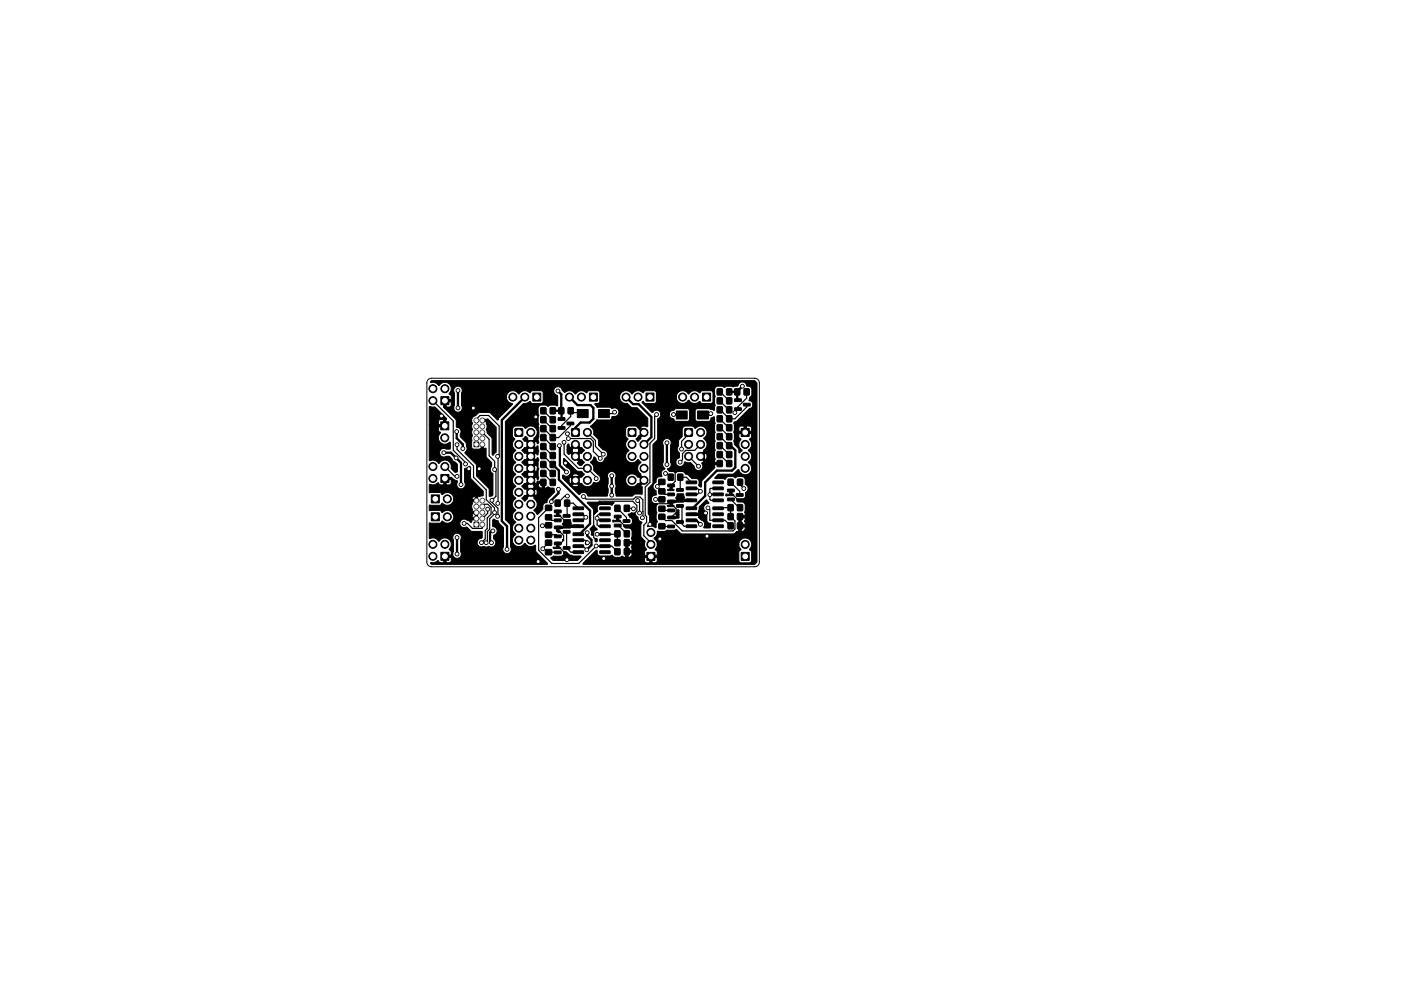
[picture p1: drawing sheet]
<svg xmlns="http://www.w3.org/2000/svg" width="297mm" height="210mm" viewBox="0 0 297 210" stroke-linecap="round" stroke-linejoin="round" font-family="sans-serif">
<path d="M90.8 80.5l.7-.3h68.5a1 1 0 0 1 1 1v38a1 1 0 0 1-1 1h-68.5a1 1 0 0 1-1-1v-38z" fill="none" stroke="#000" stroke-width=".21"/>
<g fill="#000" stroke="#000" stroke-width=".21">
<path d="M91 86.3l1.2 .1 2.5 2.4-.1 .2-.1 1.5-1.6 .1 .1 .7 .4 .6a1.4 1.4 0 0 0 0 2 1.4 1.4 0 0 0 2-.1v1.5l-1.2-.2-.6 .2a.91 .91 0 0 0-.3 1.2 .91 .91 0 0 0 1.3 .3h.7l.8 1 .9 .7-.1 1.6-.5 .1-.7-.8a1.44 1.44 0 0 0-.9-1.7 1.44 1.44 0 0 0-1.8 .6l-.3-.3a1.36 1.36 0 0 0-1.4-.3l-.3-.1v-7.5h3v-1.1l-.9 .1-.2 1h-1.9zM93.4 89.5h1.7v1.7h-1.7zM93.5 84.2h1.7v1.7h-1.7zM100.5 93.8h1v1h-1zM102 89l1.4-.1 1.8 1.8v5.2l-.7 .7-.2-.2v-3.4l-1-1.1-.2-.7a1.48 1.48 0 0 0 0-1.4l.1-.3-1.1-.1zM109.2 91h1.6v1.5h-1.6zM113 83.4h1.7v1.7h-1.7zM110.9 93.1l.6-.5 .4 .4-.1 .2 .7 .7 .8-.7-.1-.3a1.4 1.4 0 0 0 .7-1.1l.2-.2 .1 .3-.1 1.4a.51 .51 0 0 1-.2 .8l-.2-.6-.8 .8 .8 .7 .2-.4h.2l.1 1.1-.1 .8h-.2l-.2-.4-.8 .7 .8 .8 .2-.5a.64 .64 0 0 1 .2 .9v1h-.2l-.2-.4-.8 .8 .8 .7 .2-.8h.2l.1 .2-.1 1.4 .1 .6-.3 .3-.2-.6-.8 .7 .8 .8 .3-.6h1.4l.1 1.5 .7-.3 .5 .2 .7 .1 .2 .7-1.3 1.4-.3 .9-.7 .3-.2 1.2-1.1 1.1-.8-.9 .2-.3a1.44 1.44 0 0 0-.2-2.3l.1-.1-.8-.8-.7 .8 .1 .2-.6 .5-.7-.6 1.6-1.3h.7l.8 .8a1.32 1.32 0 0 0 0-1.5l-.8 .7h-.7l-.8-.7-.2 .1-.6-.6 .2-.2h1l.1 .2-.1 .1 .7 .8 .8-.8-.2-.5 1 .1a.74 .74 0 0 0 .8 .6v-.9h-.8v.2h-1l-.6-.5-.7 .7h-1l.4-.4 .2 .1 .8-.8-.8-.7h-.2l-.5-.5v-.2h1.1l.1 .1-.1 .2 .7 .7 .8-.7-.1-.2 .1-.1-.8-.8-.7 .8h-1l.4-.5 .2 .1 .8-.7-.8-.8-.2 .1-.5-.5v-.2h1.1l.1 .1-.1 .2 .7 .7 .8-.8-.1-.1 .1-.2-.8-.7-.7 .8h-1l.4-.5 .2 .1 .8-.8-.8-.7-.2 .1-.5-.6v-.1l1.1-.1 .1 .2-.1 .1 .7 .8 .8-.8-.1-.1 .1-.2-.8-.7-.7 .7h-1l.4-.5 .2 .1 .8-.7-.8-.8-.2 .1zM114.7 88.4h1v1.3h-1zM114.7 90.3h1v1.3h-1zM114.7 86.5h1v1.3h-1zM114.7 92.2h1v1.3h-1z"/>
<path d="M114.7 99.8h1v1.3h-1zM114.7 97.9h1v1.3h-1zM114.7 96h1v1.3h-1zM114.7 94.1h1v1.3h-1zM116.7 88.4h1v1.3h-1zM116.7 90.3h1v1.3h-1zM116.7 86.5h1v1.3h-1zM116.7 92.2h1v1.3h-1zM116.7 99.8h1v1.3h-1zM116.7 97.9h1v1.3h-1zM116.7 96h1v1.3h-1zM116.7 94.1h1v1.3h-1z"/>
<path d="M118.4 90.5h1.3l.1 .5-1.4 .1zM118.4 88.6h1.3l.1 .5-1.4 .1zM118.5 86.5h1v1.3h-1zM120.2 89.6h1.4l.1 .5h-1.4zM120.4 91.7l.2 .1v.3h-.3l-.1-.1zM121.2 91h1.6v1.5h-1.6zM120.5 86.5h1v1.3h-1zM120.4 94.3h.2l.3 .7 1.1-1 1.1 1h.3l.5 .5-.5 .6h-.3l-.7 .7 .7 .8 .3-.1 .5 .5-.6 .7h-.4l-.4-.4v-.2l.3-.2-1.9-1.8-.3 .3-.4-.3v-.7h1l.2 .2-.2 .1 .8 .8 .8-.8v-.3l-.8-.7-.8 .7h-1v-.9zM122.4 86.9h2.3v1.7h-2.3zM125 83.4h1.7v1.7h-1.7zM126.9 86.9h2.3v1.7h-2.3zM133.2 91h1.6v1.5h-1.6z"/>
<path d="M137 83.4h1.7v1.7h-1.7zM143.4 87.2h2.3v1.7h-2.3zM145.2 91h1.6v1.5h-1.6zM147.9 87.2h2.3v1.7h-2.3zM149 83.4h1.7v1.7h-1.7zM152.1 86.3h1v1.3h-1zM152.1 82.5h1v1.3h-1zM152.1 90.1h1v1.3h-1zM152.1 84.4h1v1.3h-1zM152.1 92h1v1.3h-1zM152.1 93.9h1v1.3h-1zM152.1 97.7h1v1.3h-1z"/>
<path d="M152.1 95.8h1v1.3h-1zM152.1 88.2h1v1.3h-1zM154.1 86.3h1v1.3h-1zM154.1 82.5h1v1.3h-1zM154.1 90.1h1v1.3h-1zM154.1 84.4h1v1.3h-1zM154.1 92h1v1.3h-1zM154.1 93.9h1v1.3h-1zM154.1 97.7h1v1.3h-1zM154.1 95.8h1v1.3h-1zM154.1 88.2h1v1.3h-1zM155.8 86.5h1.3l.1 .5-1.4 .1z"/>
<path d="M155.8 84.6h1.3l.1 .5-1.4 .1zM155.8 82.5h1v1.3h-1zM157.2 90.9h1.7v1.7h-1.7zM157.6 85.6h1.4l.1 .5h-1.4zM157.8 82.5h1v1.3h-1zM91.3 80.9l.2-.1h68.5l.5 .5v38l-.5 .4h-36.4l.6-.8h12.4l.2 .4 .3 .1h1.9l.4-.4-.1-.7h-1v1.1h-.6v-1.1h-1.1v.6h-12.4l2.2-2.1h.2l.2 .9 .4 .3h2.1l.4-.2 .7 .4h1l.5-.2 .5 .2h.8a.73 .73 0 0 0 .8-.7v-.2h-.8v.9h-.6v-1.4h1.4l-.1-.7 .1-.7h-.8v1.4h-.6v-1.8l.2-.1h1.2l-.1-.7 .1-.3v-1.2l-.3-.5-1.1-.2-.4-.5 .1-.1h1.2l.5-.4v-.9l-.5-.4-.3-.6 .7-.3h.7l.7 1a1.1 1.1 0 0 0 .8 1l-.2 .5v2.4l.9 1.2a1.35 1.35 0 0 0 .2 1.6l.1 .2-.4 .4-.1 .7h2.7v-.7l-.4-.5 .4-.6 .1-.5h17.2l.1 .4 .4 .7-.5 .5 .1 2 .3 .3h1.9l.3-.1 .2-.4v-1.8l-.5-.4 .1-.3a1.36 1.36 0 0 0-.5-2.2 1.36 1.36 0 0 0-1.9 1.3h-17.2l-.2-.6-.6-.7 .7-.7 .1-.8h1.5l.5-.2h1.5l.5-.2 .9 .9 .3 .1h10.9l.8-.6 .9 .1a.76 .76 0 0 0 .8-.8v-.2h-.8v.9h-.6v-1.4h1.4l-.2-.7 .2-.7h-.8v1.4h-.6v-1.8l.2-.1h1.2l-.1-.7 .1-.4v-1.1l-.4-.6-1.2-.1-.2-.3 .1-.4 1.5-.1 .3-.4-.1-.7a1.08 1.08 0 0 0 .4-1.5l-.4-.3-.1-1.3-.5-.4h-1l-.5 .3-.5-.3h-1l-.7 .6-.4-.2h-1.7l.7-.9h3.1l1.1-1h.2a1.39 1.39 0 0 0 2.2 .8 1.39 1.39 0 0 0-.3-2.3l.5-.4a1.44 1.44 0 0 0-.5-2.1l.4-.4a1.49 1.49 0 0 0-.1-2l.4-.4 .1-.8h-2.7v.7l.4 .5-.2 .2a1.46 1.46 0 0 0 .5 2.2l-.7 .5-.1-.9-.9-.9-.1-.7 .1-.5-.1-1.5 .1-.1h3.6v-.7l-.3-.4h-.7v1.1h-.6v-1.1h-.7l-.3 .3-.1 .8h-.9v-1.3l-.1-.4 .1-.3 .6-.2 2.6-2.6 .4-.2 .2-.2v-.9l-.7-.5 .2-.6 .4-.5v-1.3l-.3-.4-.7-.2a.98 .98 0 0 0-.9-.8 .98 .98 0 0 0-1 .7l-.2 .1-.9 .2-1.2-.2-.6 .3-.5-.2-.9-.1-.5 .3-.2 .4 .1 1.5-.1 1.4 .1 .5-.2 1.1-1.2-.4h-2.3l-.4 .1-.1 .4v1.7l.1 .4 .4 .1h2.3a.69 .69 0 0 0 .6-.7l.7-.2 .1 1.3-.1 .4 .1 1.5-.1 .4 .1 1.5-.1 .4 .1 1.5-.1 1.4 .1 .5-.1 .7h1.3v.4l-1.3 .1v.6l-2.6 2.7-.2 1.3-.1 .1-.5-.3 .1-.9-.2-.4-1.3-.2-.8-.8-.6-.1-.6-.5h-1l-.4 .2-.6-.2-.8-.1-.4-.5 .4-.2a.9 .9 0 0 0 .3-1.2l1.1-.1a.95 .95 0 0 0 1 1 .95 .95 0 0 0 .9-1l.6 .2 .6-.1 .8 .8 .3 .7 .5 .2h.4a.98 .98 0 0 0 .4-1.6l.5-.2-1.1-1.2h.7l.8 .8a1.33 1.33 0 0 0 0-1.5l-.8 .7h-.7l1.1-1.1-.1-.2 .4-.3a1.45 1.45 0 0 0-.4-2.2 1.42 1.42 0 0 0 .4-2.2 1.42 1.42 0 0 0-2.2 .1l-.3-.4-.4-.1h-1.5l-.4 .3-.2 .4 .1 1.5-.8 .8-.1 1.2a1.08 1.08 0 0 0 .3 1.6l-.1 1a.91 .91 0 0 0-.7 .8h-1.1v-3.6a.92 .92 0 0 0-.9-1.4 .92 .92 0 0 0-.7 1.5v3.5l-.1 .5 .1 .4 .4 .6-.4 .2a1.04 1.04 0 0 0-.3 1.4l-.6 .1-.4 .2-.2 .9-.6 .6a.9 .9 0 0 0 .4 1.1l.2 .2v.8a.91 .91 0 0 0-1 .8 .91 .91 0 0 0 .6 1l.7 .1-.3 .6 .2 1.3-.2 1.3 .3 .5-.3 .5-.1 .9a1.82 1.82 0 0 0-1.7-.3l.4-.9v-1.3l-.3-.5v-5.3l1-1.3v-8l1-1.3v-4.2l.5-.4 .2-.6h1.8a1.04 1.04 0 0 0 1 1l.4 .5 2.6-.1 .3-.3v-1.8l-.1-.4-.4-.1h-2.4l-.5 .3a.91 .91 0 0 0-.9 .9h-1.8a.96 .96 0 0 0-.8-.9 .96 .96 0 0 0-1 .5l-2.1-2 .1-.3 .5 .4h2l.4-.4v-1h4.2a1.42 1.42 0 0 0 1 1.4 1.42 1.42 0 0 0 1.6-.7 1.52 1.52 0 0 0 2.4 .3l.4 .4 2.1-.1 .3-.3v-1.8l-.2-.4-.3-.1h-1.9l-.4 .4h-.2a1.46 1.46 0 0 0-2.2 .3l-.1-.1a1.36 1.36 0 0 0-1.5-.6 1.36 1.36 0 0 0-1 1.3h-4.2v-.9l-.4-.4h-2l-.4 .4h-.2a1.46 1.46 0 0 0-2.2 .3l-.1-.1a1.38 1.38 0 0 0-2.4 .3 1.38 1.38 0 0 0 1.5 1.8l1 .9h1.1l2.2 2.2v1.7l-.1 .2a1.35 1.35 0 0 0-1.4 0l1 1.2-1 1.1 .1 .2-.7 .5-.4-.5 1.4-1.4-1.3-1.2-1.6-.1-.4 .1-.2 .5-.1 1.4 .2 .4 .3 .3v.2a1.45 1.45 0 0 0 .3 2.3l-.1 .1a1.36 1.36 0 0 0-.3 2.1 1.36 1.36 0 0 0 2.2-.3h.2l.5 .6a1.48 1.48 0 0 0 0 2.5l-.1 .2 1 1.1-1 1.1 .4 .3-.1 1.6-1.4-.1-.7 .5-3.3-.1-.2-.7 .1-1.4-.1-1.2h2.1a1.36 1.36 0 0 0 1 1.3 1.36 1.36 0 0 0 1.6-.6l.2 .1 .8-.8-.8-.7h-.2l-.3-.3a1.36 1.36 0 0 0-1.4-.2 1.36 1.36 0 0 0-.9 1.2h-2.1v-.5a.9 .9 0 0 0-.3-1.2l-.4-.2-.6 .2a.9 .9 0 0 0-.3 1.2v1.2l-.1 .5 .1 1.4-.2 .8h-4l-.4-.6-.5-.3-.6 .2-.4 .3-1.9-1.9h.3a1.28 1.28 0 0 0 1.6 0l-.8-.7-.8 .7h-.3l-1.2-1.1h.9l.3 .8 .7-.8-.7-.7-.3 .7h-.9l-.4-.5v-.5l.1-.1 .8 .3 .5-.3h.5l.8 .7 .8-.7a1.33 1.33 0 0 0-1.6 0h-.4a.91 .91 0 0 0-.2-1.4l-1.1-1v-1.1l2.7 2.6 1.1 .1 .6 .6-.5 .6h-.3l-.7 .7 .7 .8 .3-.1a1.38 1.38 0 0 0 1.3 .7 1.38 1.38 0 0 0 1.2-.9l.4 .1a.91 .91 0 0 0 1-.7 .91 .91 0 0 0-.4-1l-1-1a1.69 1.69 0 0 0-.7-1.7l.5-.6 .3-.6 .3 .3 .3 .6a.92 .92 0 0 0 1.1 .2l.3-.2 .2-.6a.93 .93 0 0 0 .6-1 .93 .93 0 0 0-.9-.8l-1-.9-.1-1.3-.9-1a1.56 1.56 0 0 0-.7-1.7l1.4-1.4h2.7l.4-.3 .1-.4h.4a.91 .91 0 0 0 1-1.1 .91 .91 0 0 0-1.4-.6l-.6-.3h-2.6l-.5-.7 .8-.2 .3-.3v-1.9l-.3-.4h-2.1l-.4 .4h-.2a1.46 1.46 0 0 0-2.2 .3l-.1-.1a1.45 1.45 0 0 0-2.2-.2l-.9-1.1-.6-.2-.4 .2a.97 .97 0 0 0-.4 1 .97 .97 0 0 0 .8 .7v2.2l-1.4-.2-.6 .3-.5-.2-.9-.1-.6 .5-.1 1.2 .1 .5-.1 1.4 .1 .5-.1 1.4-.3-.1a1.44 1.44 0 0 0-2.4-.4l-.3-.4-.4-.1h-1.5l-.4 .3-.2 .4v1.3l.2 .4 .3 .3-.1 .3a1.46 1.46 0 0 0 .4 2.2l-.1 .1a1.44 1.44 0 0 0 .1 2.4 1.48 1.48 0 0 0 0 2.5l-.1 .2a1.38 1.38 0 0 0 0 2.3v.2a1.37 1.37 0 0 0-.5 1.7l.5 .7v.1a1.44 1.44 0 0 0 .1 2.5l-.1 .1a1.44 1.44 0 0 0 .1 2.4l-.1 .1a1.36 1.36 0 0 0-.5 1.8l.5 .6v.2a1.36 1.36 0 0 0-.3 2.1 1.36 1.36 0 0 0 2.2-.3 1.65 1.65 0 0 0 2.3 .4l.1 1.4 2.5 2.4v.2h-24.6l-.2-.1v-.2a1.81 1.81 0 0 0 1.6-.5l.5 .5 2-.1 .3-.3v-.7h-1.1v1.1h-.5v-1.6h1.6v-.3l.3 .1a.92 .92 0 0 0 1.2 .8 .92 .92 0 0 0 .5-1.4v-2.5a.92 .92 0 0 0-.9-1.4 .92 .92 0 0 0-.7 1.5v2.4l-.1 .5h-.3l-.1-.6-.4-.4a1.4 1.4 0 0 0-.1-2.1 1.4 1.4 0 0 0-2.1 .4l-.3-.3a1.36 1.36 0 0 0-1.4-.3h-.3v-3.2h2.3l.5-.5a1.39 1.39 0 0 0 1.8 .3 1.39 1.39 0 0 0 .4-1.8h4l.2 .4-.2 .4h.7v-.8h-4.7l-.4-.5a1.35 1.35 0 0 0-1.7 .2l-.6-.4h-2.2l-.1-1 .2-.2 2.1 .1 .4-.4h.2a1.36 1.36 0 0 0 1.4 .3 1.36 1.36 0 0 0 .9-1.1h4.5v-.7l-.4 .2-.3 .5h-3.8a1.42 1.42 0 0 0-.9-1.4 1.42 1.42 0 0 0-1.6 .3l-.4-.4h-2.2l-.1-1.6 .3-.1a1.4 1.4 0 0 0 1.5-.4l.6 .5h1.8l.3-.2 .2-.9h-1.1v1.1h-.5v-1.5l.1-.1h1.5l.7 .6 .5 .1 .1 .3a.9 .9 0 0 0 .3 1.3l.6 .1a.92 .92 0 0 0 .8-.9l-.2-.5v-2.8l1.1-.6 .2 .3v2.3l2.6 2.7 .1 .9-.9 .3-.3-.2-.1 1.3h-1.2l.2 .3-.2 .9 .2 .4-.2 .4 1.2 .1v1.6l-1.2 .1v.4l-.2 .2-1.1-.7-.8 .1a.91 .91 0 0 0-.4 1 .91 .91 0 0 0 1 .7l.5-.2 1 .9 2.2 .1v1.2l-.1 .2a.91 .91 0 0 0-.9 .7v.2a.94 .94 0 0 0 1.4 .8l.6 .2 .4-.2 .4 .1a.92 .92 0 0 0 1.1-.5 .92 .92 0 0 0-.4-1.2v-.7l.1-.1a.92 .92 0 0 0 .6-1 .92 .92 0 0 0-.9-.8v-1.3l.3-.3 .8 .4 .2 .5 .9 1v4a.92 .92 0 0 0 .8 1.5 .92 .92 0 0 0 .8-1.5l-.1-4.5-1-1.3v-20.7l3.8-3.9a1.66 1.66 0 0 0 1.4-.4l.4 .4 2.1-.1 .3-.3v-1.8l-.2-.4-.3-.1h-1.9l-.4 .4h-.2a1.46 1.46 0 0 0-2.2 .3l-.1-.1a1.39 1.39 0 0 0-2.4 .1 1.39 1.39 0 0 0 1.2 2.1l-2.8 2.9-.3 .5-1.9-1.6h-2.1l-.8 .7a1.01 1.01 0 0 0-.6 1.6 1.27 1.27 0 0 0 0 1.2l-.2 .7 .2 .7-.2 .6v2l.4 .3h1.6v-1.2h.5v1.2l.4-.2 .2 .1v1.8l1.1 1.2v.8a.91 .91 0 0 0 .2 1.4l.1 4.6-.2 .2-.5 .1-.1-1.7-2.7-2.6v-2.5l-2.4-2.4v-.1a.94 .94 0 0 0 .3-1.4l-.2-.8-1.1-1.2v-.5a.98 .98 0 0 0-.9-1.5v-1.6l-2.5-2.5h2a.92 .92 0 0 0 1.2 .9 .92 .92 0 0 0 .5-1.4v-2.8a.92 .92 0 0 0-.9-1.3 .92 .92 0 0 0-.7 1.5v2.6l-.1 .5h-2l-.1-.2 1.2 .1 .4-.4v-.7h-1.1v1h-.5v-1.5l1.6-.1-.1-.8-.4-.3a1.47 1.47 0 0 0 .4-1.5 1.47 1.47 0 0 0-1.1-1l-.7 .1-.8 .6a1.36 1.36 0 0 0-1.6-.6zM91.4 105h1.7v1.7h-1.7zM91.4 108.8h1.7v1.7h-1.7zM93.5 100.7h1.7v1.7h-1.7zM93.5 117.2h1.7v1.7h-1.7zM100.5 110.8h1v1h-1zM114.7 101.7h1v1.3h-1z"/>
<path d="M116.7 101.7h1v1.3h-1zM115.7 110.9h1.2v1.1h-1.2zM115.7 112.9h1.2v1.1h-1.2zM115.7 107.2h1.2v1.1h-1.2zM115.7 109.2h1.2v1.1h-1.2zM115.7 114.6h1.2v1.1h-1.2zM115.7 116.6h1.2v1.1h-1.2zM117.6 116.9h1.3l.1 .5-1.4 .1zM117.6 115h1.3l.1 .5-1.4 .1zM117.6 110.1h1.3l.1 .5-1.4 .1zM117.6 108.2h1.3l.1 .5-1.4 .1zM117.6 113.5h1.3l.1 .5-1.4 .1z"/>
<path d="M117.6 111.6h1.3l.1 .5-1.4 .1zM118 115.1h.5v1h.3l.1 .2-1.3 .1a.19 .19 0 0 1-.3-.1 .19 .19 0 0 1 .1-.2h.6zM118 108.3h.5v1h.3v.3l-1.3-.1 .1-.2h.4zM117.7 106.1h1.1v1.3h-1.1zM119.4 116h1.4l.1 .5h-1.4zM119.4 109.2h1.4l.1 .5h-1.4zM119.4 112.6h1.4l.1 .5h-1.4zM116.8 118.3l.6-.3h1.7l.4-.4 .1-.5h.5l.8 .7 .6 .2h1.6l.1 .1-.8 .8h-5.1l-.5-.4zM119.7 106.1h1.1v1.3h-1.1zM118 111.7l1.5-.1a.59 .59 0 0 1 0-.9l.1-.4h1.3l.2 .7-.1 .4h1.7l.1 .4-4.3 .4v.5l.4 .2-.5 .1-.4-.3zM121.5 116.9h2.1l.1 .4-.1 .2h-2l-.1-.2zM121.5 115.6h2.1l.1 .4-.1 .2h-2l-.1-.2z"/>
<path d="M121.5 114.4l2.1-.1 .1 .5-.1 .1h-2l-.1-.1zM121.5 113.1l2.1-.1 .1 .5-.1 .1h-2l-.1-.1zM121.5 111.4h2.1l.1 .4-.1 .2h-2l-.1-.2zM121.5 110.1h2.1l.1 .4-.1 .2h-2l-.1-.2zM121.5 108.9l2.1-.1 .1 .5-.1 .1h-2l-.1-.1zM121.5 107.6l2.1-.1 .1 .5-.1 .1h-2l-.1-.1zM124.3 114.7h.2l.1 .2v.5l-.2 .2-.3-.3zM125.8 111.5l.8 .8-.3 .2a.9 .9 0 0 0-.6 1l-.1 .1-.3-.2a1.21 1.21 0 0 0-.2-1.2zM126.2 114.2l.4 .1v.6h-.4zM127.2 113.1l2-.1 .2 .5-.2 .1h-1.9l-.2-.1zM127.2 114.4l2-.1 .2 .5-.2 .1h-1.9l-.2-.1zM127.2 115.6h2l.2 .4-.2 .2h-1.9l-.2-.2z"/>
<path d="M127.2 116.9h2l.2 .4-.2 .2h-1.9l-.2-.2zM127.2 107.6l2-.1 .2 .5-.2 .1h-1.9l-.2-.1zM127.2 108.9l2-.1 .2 .5-.2 .1h-1.9l-.2-.1zM127.2 110.1h2l.2 .4-.2 .2h-1.9l-.2-.2zM127.2 111.4h2l.2 .4-.2 .2h-1.9l-.2-.2zM124.6 106.6l5.5-.1 .1 .2-.5 .5-.4-.2-2.3 .1-.4 .5 .1 .9-.7 .6-.2-1.1-1.2-1.3zM130.3 111.2h1.3l.1 .5-1.4 .1zM130.3 109.3h1.3l.1 .5-1.4 .1zM130.4 116.4h1v1.3h-1zM130.4 112.6h1v1.3h-1zM130.4 107.2h1v1.3h-1zM130.4 114.5h1v1.3h-1z"/>
<path d="M130.7 109.4h.5v1h.3l.1 .2-1.7 .1 .1-.4 .7 .1zM132.1 110.3h1.4l.1 .5h-1.4zM132.4 116.4h1v1.3h-1zM132.4 112.6h1v1.3h-1zM132.4 107.2h1v1.3h-1zM132.4 114.5h1v1.3h-1zM137.2 117.2h1.7v1.7h-1.7zM139.7 109.1h1.3v1.1h-1.3zM139.7 111.1h1.3v1.1h-1.3zM139.7 105.4h1.3v1.1h-1.3zM139.7 107.4h1.3v1.1h-1.3zM139.7 101.7h1.3v1.1h-1.3z"/>
<path d="M139.7 103.7h1.3v1.1h-1.3zM141.6 111.4h1.3l.1 .5-1.4 .1zM141.6 109.5h1.3l.1 .5-1.4 .1zM141.6 104.6h1.3l.1 .5-1.4 .1zM141.6 102.7h1.3l.1 .5-1.4 .1zM141.6 108h1.3l.1 .5-1.4 .1zM141.6 106.1h1.3l.1 .5-1.4 .1zM142.1 102.8h.4v1h.4l-.1 .3-1.3-.1 .1-.2h.4zM141.7 100.6h1.1v1.3h-1.1zM143.5 110.5h1.3l.1 .5h-1.4zM143.5 103.7h1.3l.1 .5h-1.4zM143.5 107.1h1.3l.1 .5h-1.4z"/>
<path d="M142.1 109.6l1.4-.1a.6 .6 0 0 1 0-.9l.1-.4h.3v1.7l-.9 .2-.4-.3h-.5zM143.7 100.6h1.1v1.3h-1.1zM142.1 106.2l1.4-.1a.6 .6 0 0 1 0-.9l.1-.4h1.3l.2 .7-.1 .4h1.7l.1 .4-4.2 .4-.1 .5h.4l-.1 .3h-1.2l-.1-.3h.5zM145.5 105.9h2.1l.1 .5h-2.1zM145.5 104.6h2.1l.1 .5-2.1 .1zM145.5 103.4l2.1-.1 .1 .5-2.1 .1zM145.5 102.1h2.1l.1 .5h-2.1zM145.5 111.4h2.1l.1 .5h-2.1zM145.5 110.1h2.1l.1 .5-2.1 .1zM145.5 108.9l2.1-.1 .1 .5-2.1 .1zM145.5 107.6h2.1l.1 .5h-2.1zM146.4 108.9h1.8l-.1-.4 .1-1 1.5-1.4h.2l.4 .7a1.01 1.01 0 0 0-1.1 .7 1.01 1.01 0 0 0 .7 1.2v1.8l.3 .4 .5 .2-.1 .8-1.3 .1-.1-.1a.95 .95 0 0 0-.2-1.4l-.9-.7 .1-.4h-1.7z"/>
<path d="M151.2 102.1l2-.1 .2 .5-.2 .1h-1.9l-.2-.1zM151.2 103.4l2-.1 .2 .5-.2 .1h-1.9l-.2-.1zM151.2 104.6h2l.2 .4-.2 .2h-1.9l-.2-.2zM151.2 105.9h2l.2 .4-.2 .2h-1.9l-.2-.2zM151.2 107.6l2-.1 .2 .5-.2 .1h-1.9l-.2-.1zM151.2 108.9l2-.1 .2 .5-.2 .1h-1.9l-.2-.1zM151.2 110.1h2l.2 .4-.2 .2h-1.9l-.2-.2zM151.2 111.4h2l.2 .4-.2 .2h-1.9l-.2-.2zM154.3 105.7h1.3l.1 .5-1.4 .1zM154.3 103.8h1.3l.1 .5-1.4 .1zM154.4 101.7h1v1.2h-1zM154.4 107.1h1v1.2h-1z"/>
<path d="M154.4 110.9h1v1.3h-1zM154.4 109h1v1.2h-1zM154.7 103.9h.5v1h.3l.1 .2-1.7 .1 .1-.4 .7 .1zM156.1 104.8l1.4-.1 .1 .5-1.4 .1zM156.4 101.7h1v1.2h-1zM156.4 107.1h1v1.2h-1zM156.4 110.9h1v1.3h-1zM156.4 109h1v1.2h-1zM157.2 117.2h1.7v1.7h-1.7z"/>
<circle cx="91.8" cy="82.5" r=".85"/>
<circle cx="91.8" cy="85" r=".85"/>
<circle cx="91.8" cy="99" r=".85"/>
<circle cx="93.6" cy="88.2" r=".4"/>
<circle cx="94.1" cy="96" r=".4"/>
<circle cx="94.3" cy="92.9" r=".85"/>
<circle cx="94.3" cy="82.5" r=".85"/>
<circle cx="94.3" cy="99" r=".85"/>
<circle cx="96.7" cy="97.1" r=".4"/>
<circle cx="96.8" cy="91.6" r=".4"/>
<circle cx="96.9" cy="94.4" r=".4"/>
<circle cx="97.1" cy="82.8" r=".4"/>
<circle cx="97.1" cy="86.5" r=".4"/>
<circle cx="98.1" cy="95.2" r=".4"/>
<circle cx="98.7" cy="98.4" r=".4"/>
<circle cx="99.4" cy="99.4" r=".4"/>
<circle cx="100.4" cy="86.6" r=".4"/>
<circle cx="101" cy="93" r=".5"/>
<circle cx="101" cy="90.5" r=".5"/>
<circle cx="101" cy="89.2" r=".5"/>
<circle cx="101" cy="91.7" r=".5"/>
<circle cx="101.6" cy="99.4" r=".4"/>
<circle cx="102.3" cy="89.2" r=".5"/>
<circle cx="102.3" cy="90.5" r=".5"/>
<circle cx="102.3" cy="93" r=".5"/>
<circle cx="102.3" cy="91.7" r=".5"/>
<circle cx="102.3" cy="94.3" r=".5"/>
<circle cx="104.9" cy="99.6" r=".4"/>
<circle cx="105.5" cy="96.8" r=".4"/>
<circle cx="108.7" cy="84.2" r=".85"/>
<circle cx="110" cy="96.8" r=".85"/>
<circle cx="110" cy="94.3" r=".85"/>
<circle cx="110" cy="99.4" r=".85"/>
<circle cx="111.3" cy="84.2" r=".85"/>
<circle cx="112.5" cy="91.7" r=".85"/>
<circle cx="112.5" cy="99.4" r=".85"/>
<circle cx="112.5" cy="96.8" r=".85"/>
<circle cx="112.5" cy="94.3" r=".85"/>
<circle cx="113.6" cy="88.4" r=".4"/>
<circle cx="118.3" cy="83" r=".4"/>
<circle cx="118.6" cy="94.5" r=".4"/>
<circle cx="119.6" cy="93.8" r=".4"/>
<circle cx="119.9" cy="98.2" r=".4"/>
<circle cx="120.3" cy="92" r=".4"/>
<circle cx="120.5" cy="93" r=".4"/>
<circle cx="120.7" cy="84.2" r=".85"/>
<circle cx="122" cy="96.8" r=".85"/>
<circle cx="122" cy="94.3" r=".85"/>
<circle cx="123.3" cy="84.2" r=".85"/>
<circle cx="124.5" cy="91.7" r=".85"/>
<circle cx="124.5" cy="96.8" r=".85"/>
<circle cx="124.5" cy="94.3" r=".85"/>
<circle cx="124.5" cy="99.4" r=".85"/>
<circle cx="127.3" cy="97.2" r=".4"/>
<circle cx="127.9" cy="96.4" r=".4"/>
<circle cx="130.3" cy="87.4" r=".4"/>
<circle cx="132.7" cy="84.2" r=".85"/>
<circle cx="134" cy="94.3" r=".85"/>
<circle cx="134" cy="96.8" r=".85"/>
<circle cx="135.3" cy="84.2" r=".85"/>
<circle cx="136.5" cy="99.4" r=".85"/>
<circle cx="136.5" cy="91.7" r=".85"/>
<circle cx="136.5" cy="94.3" r=".85"/>
<circle cx="136.5" cy="96.8" r=".85"/>
<circle cx="139.2" cy="87.9" r=".4"/>
<circle cx="141.4" cy="93.9" r=".4"/>
<circle cx="141.4" cy="98.5" r=".4"/>
<circle cx="142.8" cy="87.9" r=".4"/>
<circle cx="144.2" cy="98" r=".4"/>
<circle cx="144.5" cy="95.3" r=".4"/>
<circle cx="144.7" cy="84.2" r=".85"/>
<circle cx="146" cy="94.3" r=".85"/>
<circle cx="146" cy="96.8" r=".85"/>
<circle cx="147.3" cy="84.2" r=".85"/>
<circle cx="148.1" cy="98.9" r=".4"/>
<circle cx="148.5" cy="94.3" r=".85"/>
<circle cx="148.5" cy="91.7" r=".85"/>
<circle cx="148.5" cy="96.8" r=".85"/>
<circle cx="150.7" cy="87.7" r=".4"/>
<circle cx="155.8" cy="87.5" r=".4"/>
<circle cx="157.4" cy="81.9" r=".4"/>
<circle cx="158" cy="96.8" r=".85"/>
<circle cx="158" cy="94.3" r=".85"/>
<circle cx="158" cy="99.4" r=".85"/>
<circle cx="91.8" cy="115.5" r=".85"/>
<circle cx="91.8" cy="118" r=".85"/>
<circle cx="91.8" cy="101.5" r=".85"/>
<circle cx="94.3" cy="115.5" r=".85"/>
<circle cx="94.8" cy="105.8" r=".85"/>
<circle cx="94.8" cy="109.6" r=".85"/>
<circle cx="96.9" cy="101.1" r=".4"/>
<circle cx="96.9" cy="114" r=".4"/>
<circle cx="96.9" cy="117.5" r=".4"/>
<circle cx="97.7" cy="102.8" r=".4"/>
<circle cx="98.4" cy="111" r=".4"/>
<circle cx="101" cy="110" r=".5"/>
<circle cx="101" cy="108.7" r=".5"/>
<circle cx="101" cy="107.5" r=".5"/>
<circle cx="101" cy="106.2" r=".5"/>
<circle cx="102.1" cy="115.1" r=".4"/>
<circle cx="102.3" cy="111.3" r=".5"/>
<circle cx="102.3" cy="110" r=".5"/>
<circle cx="102.3" cy="108.7" r=".5"/>
<circle cx="102.3" cy="107.5" r=".5"/>
<circle cx="102.3" cy="106.2" r=".5"/>
<circle cx="103.1" cy="115.2" r=".4"/>
<circle cx="103.4" cy="108" r=".4"/>
<circle cx="104.2" cy="115.1" r=".4"/>
<circle cx="104.3" cy="106.1" r=".4"/>
<circle cx="104.5" cy="112.6" r=".4"/>
<circle cx="104.8" cy="108.7" r=".4"/>
<circle cx="105.5" cy="109.5" r=".4"/>
<circle cx="105.5" cy="106.8" r=".4"/>
<circle cx="107.5" cy="116.5" r=".4"/>
<circle cx="110" cy="101.9" r=".85"/>
<circle cx="110" cy="104.4" r=".85"/>
<circle cx="110" cy="107" r=".85"/>
<circle cx="110" cy="109.5" r=".85"/>
<circle cx="110" cy="114.6" r=".85"/>
<circle cx="110" cy="112.1" r=".85"/>
<circle cx="112.5" cy="114.6" r=".85"/>
<circle cx="112.5" cy="101.9" r=".85"/>
<circle cx="112.5" cy="112.1" r=".85"/>
<circle cx="112.5" cy="104.4" r=".85"/>
<circle cx="112.5" cy="109.5" r=".85"/>
<circle cx="112.5" cy="107" r=".85"/>
<circle cx="114.1" cy="119.1" r=".4"/>
<circle cx="115" cy="111.5" r=".4"/>
<circle cx="115.1" cy="116.4" r=".4"/>
<circle cx="116.9" cy="106.4" r=".4"/>
<circle cx="118.4" cy="103.8" r=".4"/>
<circle cx="119.4" cy="114.5" r=".14"/>
<circle cx="120.1" cy="100.1" r=".4"/>
<circle cx="120.2" cy="118.7" r=".4"/>
<circle cx="120.3" cy="105.2" r=".4"/>
<circle cx="122" cy="101.9" r=".85"/>
<circle cx="123.7" cy="105.3" r=".4"/>
<circle cx="124.2" cy="109.7" r=".4"/>
<circle cx="124.4" cy="116.6" r=".4"/>
<circle cx="124.5" cy="113" r=".4"/>
<circle cx="124.5" cy="101.9" r=".85"/>
<circle cx="124.6" cy="115.1" r=".4"/>
<circle cx="126.4" cy="115.8" r=".4"/>
<circle cx="126.4" cy="101.5" r=".4"/>
<circle cx="126.6" cy="113.3" r=".4"/>
<circle cx="126.6" cy="109.9" r=".4"/>
<circle cx="128" cy="118.5" r=".4"/>
<circle cx="129.7" cy="105" r=".4"/>
<circle cx="129.7" cy="100.9" r=".4"/>
<circle cx="129.7" cy="103.1" r=".4"/>
<circle cx="134" cy="101.9" r=".85"/>
<circle cx="134.3" cy="107.9" r=".4"/>
<circle cx="135.2" cy="106.2" r=".4"/>
<circle cx="135.6" cy="108.8" r=".4"/>
<circle cx="136.2" cy="109.8" r=".4"/>
<circle cx="136.5" cy="101.9" r=".85"/>
<circle cx="137.8" cy="111.2" r=".4"/>
<circle cx="138" cy="115.5" r=".85"/>
<circle cx="138" cy="113" r=".85"/>
<circle cx="139" cy="105.9" r=".4"/>
<circle cx="139.4" cy="103.2" r=".4"/>
<circle cx="139.9" cy="114.3" r=".4"/>
<circle cx="141.1" cy="100.4" r=".4"/>
<circle cx="148.5" cy="104.2" r=".4"/>
<circle cx="148.5" cy="111.2" r=".4"/>
<circle cx="149.6" cy="108.8" r=".4"/>
<circle cx="149.9" cy="113.7" r=".4"/>
<circle cx="150.1" cy="107.7" r=".4"/>
<circle cx="150.5" cy="104.9" r=".4"/>
<circle cx="157.7" cy="103.6" r=".4"/>
<circle cx="158" cy="115.5" r=".85"/>
</g>
<g fill="none" stroke="#000" stroke-width=".49">
<path d="M94.1 96h1.5l2.1 2.2v4.6M96.8 91.6v1.4l1.3 1.3v.9M97.1 82.8v3.7M111.3 84.2l-4.9 4.9v21.4l1.1 1.1v4.9M113.6 88.4v1.8l.5 .5v2l-1.6 1.6M117.2 98.5l1.3 1.3v1.9l6.6 6.6v2.8l-2.2 2.2M118.3 83l.7 .7v3.4h-1.8M118.6 94.5l.1 4.2 1.4 1.4M119.1 87.2v1.7M120.7 84.2l1.7 1.7h2.8l.6 .6v2.3l-.8 .8h-1.9l-1.1 1.1v1M132.7 84.2l1.5 1.5h1.2l2.7 2.7v4.3l-1.6 1.6M141.4 93.9v4.6"/>
<path d="M154.6 83.1h1.7v1.6l.2 .2M154.9 94.5l1 1v3.6l-.7 .7h-3.2l-2.5 2.5v2.9l-2.6 2.6M157.4 81.9l-1.1 1.1M96.9 114v3.5M104.5 112.6h-.3l-.3 .4v1.8l.3 .3M115 111.5h1.2M118.4 103.8v.8l-1.5 1.5v.3M124.5 113v.6l.9 .9v1.1l-1 1M129.7 100.9v4.1M137.8 111.2h.1M146.6 110.4h1l.9 .8"/>
</g>
<g fill="none" stroke="#000" stroke-width=".25">
<path d="M91.8 85l4.3 4.3v6.2l2.5 2.5 .1 .4M94.3 99l2.1 2.1h.5M96.9 94.4v1l3.5 3.4v2.4l2.7 2.7v2.1l1.7 1.8v1.2l-1 1.1v2.2l-.5 .5v2.1l-.2 .3M101 88.9l.8-.8h1.8l2.2 2.3v6.1l-.3 .3v10M102.3 91.7l1.4 1.5v3.5l1.2 1.2v1.7l.3 .3v5.4l-1.1 1.1 1.5 1.5-.1 1.6M115.2 98.5l1.9 1.9M115.2 96.6l1.9 1.9M115.2 94.7l1.9 1.9M115.2 89l1.9 1.9M115.2 87.1l1.9 1.9M115.3 92.8l1.9 1.9M119.6 93.8v2.5l3 3.1h1.9l1.9 1.8v.3"/>
<path d="M120.5 93h4.7l.6 .6v2.2l1.5 1.4M120.9 89.8v.5l-2.5 2.5h-1.2l-1.9-1.9M121 87.1v1.3l-1.9 1.9v.5M121.4 87.5h2l.1 .2M124.5 91.7l1.7 1.8v1.2l1.7 1.7M130.3 87.4l-.3 .3h-1.9M139.2 87.9l-.4 .4v4.7l-1 1v8.3l-1 1v6l.3 .3v1.2l-.6 .6v2.2l1.5 1.5M142.8 87.9l1.7 .1M143.1 99.9v2.2l-.8 .9M146 92.1l-1.5 1.5v1.7M146 96.8l2.1 2.1M148.1 98.9h.1"/>
<path d="M148.5 94.3l-1.2 1.2h-1.9l-.7 .7v1.3l-.5 .5M150.7 87.7l-.3 .3h-1.4M152.6 96.4l1.9 1.9M152.6 88.8l1.9 1.9M152.6 85l1.9 1.9M152.7 94.5l1.9 1.9M152.7 92.6l1.9 1.9M152.7 90.7l1.9 1.9M152.7 83.1l1.9 1.9M158.3 83.1v1.4l-1.8 1.8v.5l-.7 .7M158.3 85.8v.5l-2.5 2.5h-1.2l-1.9-1.9M98.4 111h.7l1.1 1.1h2l.1-.8"/>
<path d="M102.3 107.5l.5-.5h.6l.7 .7v1.4l-.8 .8v2.2l-.4 .5v1.7l-.8 .8M102.4 114.9h.1M103.4 108v.9l-1.1 1.1M115.2 100.4l1.9 1.9M116.3 109.7l.6 .7h1.4M116.3 107.7l-2.1 2.1v6.9l2.8 2.8h5.7l3.7-3.7M116.3 117.1h1.9M116.3 113.4h1.6l.4 .4M116.3 115.1l-1.2 1.3M118.3 115.3v.5l1.9 1.9v1M118.3 108.5v.5l1.8 1.8v.8M120.1 111.6h2.5"/>
<path d="M120.1 111.6l-.3 .3h-1.5v.5l1.2 1.2v1l-.7 .7M120.1 112.8v3.4l.9 1h1.6M120.3 105.2h-.6l-1.5 1.5M122.6 114.6h1.4l.6 .5M122.6 107.8l-1.1-1.1h-1.3v2.6M122.6 115.9h1l.8 .7M123.6 109.1l.6 .6-.6 .7M123.7 105.3l.6 .6h10l.5-.5h.9l.6 .6v3.7l-.1 .1M125.9 112l.2 .2M126.4 114.5l-.5-.5v-4.8l.2-.3v-1.6l1-1h7.1l.8 .9v1.2l-.6 .6v5.7l-.4 .4h-1.1M126.4 115.8v.1M126.4 115.9h3.3l1.2 1.1"/>
<path d="M126.6 109.9l.4 .5h1.3M128.3 109.1h-1.4l-.3 .3v1.9l.3 .4h1.4M130.8 113.3h-4.2M130.9 107.8l1.9 2v.7M130.9 113.2v1.9M131 109.6v.5l1.7 1.7 1.7 .1M131.2 111.5l1.7 1.7M132.9 107.8l1.4 .1M135.2 106.2l.4 .4v2.2M139 105.9h1.3M139.4 103.2h.1M140.3 104.2l.7 .7h1.3"/>
<path d="M140.3 102.2l-.9 1M140.4 111.7h1.9M140.7 108.3h1.6M141.1 100.4h.3l.8 .8M142.3 106.4v.5l1 1v.8l-1 1.1M142.3 106.4l-.5 .5h-3.1M144.2 107.3l.4 .4v2.6l-.4 .4 .9 1h1.5M146.6 106.2h-2.3l-.2 .2h-1.8M146.6 103.6h1.3l.6 .6-.6 .7h-1.3M146.6 102.3l-1.1-1.1h-1.3v2.7M150.1 107.7l.4 .4v2.3h3.2l1.2 1.1M152.2 103.6h-1.6l-.1 .1v2.2l.2 .3h1.5"/>
<path d="M152.2 104.9h-1.7M152.4 107.7h2.5v1.9l.9 .9v1.7l-.4 .4h-10.7l-2.2-2.2h-1.4l-.8-.8M154.9 102.3l1.9 2v.7M155 104.1v.5l1.7 1.6h1.8M155 106l1.7 1.7M156.9 102.8l.8 .8"/>
</g>
<g fill="#fff" stroke="#fff" stroke-width=".21">
<circle cx="96.7" cy="97.1" r=".2"/>
<circle cx="94.1" cy="96" r=".2"/>
<circle cx="97.7" cy="102.8" r=".2"/>
<circle cx="97.1" cy="86.5" r=".2"/>
<circle cx="98.1" cy="95.2" r=".2"/>
<circle cx="96.9" cy="114" r=".2"/>
<circle cx="96.8" cy="91.6" r=".2"/>
<circle cx="104.2" cy="115.1" r=".2"/>
<circle cx="126.6" cy="109.9" r=".2"/>
<circle cx="96.9" cy="117.5" r=".2"/>
<circle cx="97.1" cy="82.8" r=".2"/>
<circle cx="104.5" cy="112.6" r=".2"/>
<circle cx="150.5" cy="104.9" r=".2"/>
<circle cx="127.9" cy="96.4" r=".2"/>
<circle cx="98.4" cy="111" r=".2"/>
<circle cx="114.1" cy="119.1" r=".2"/>
<circle cx="100.4" cy="86.6" r=".2"/>
<circle cx="120.2" cy="118.7" r=".2"/>
<circle cx="149.9" cy="113.7" r=".2"/>
<circle cx="124.6" cy="115.1" r=".2"/>
<circle cx="93.6" cy="88.2" r=".2"/>
<circle cx="101.6" cy="99.4" r=".2"/>
<circle cx="149.6" cy="108.8" r=".2"/>
<circle cx="119.9" cy="98.2" r=".2"/>
<circle cx="128" cy="118.5" r=".2"/>
<circle cx="99.4" cy="99.4" r=".2"/>
<circle cx="120.3" cy="92" r=".2"/>
<circle cx="137.8" cy="111.2" r=".2"/>
<circle cx="113.6" cy="88.4" r=".2"/>
<circle cx="139.9" cy="114.3" r=".2"/>
<circle cx="96.9" cy="101.1" r=".2"/>
<circle cx="103.4" cy="108" r=".2"/>
<circle cx="104.8" cy="108.7" r=".2"/>
<circle cx="96.9" cy="94.4" r=".2"/>
<circle cx="103.1" cy="115.2" r=".2"/>
<circle cx="144.5" cy="95.3" r=".2"/>
<circle cx="126.4" cy="101.5" r=".2"/>
<circle cx="144.2" cy="98" r=".2"/>
<circle cx="119.6" cy="93.8" r=".2"/>
<circle cx="102.1" cy="115.1" r=".2"/>
<circle cx="105.5" cy="106.8" r=".2"/>
<circle cx="105.5" cy="96.8" r=".2"/>
<circle cx="104.9" cy="99.6" r=".2"/>
<circle cx="98.7" cy="98.4" r=".2"/>
<circle cx="105.5" cy="109.5" r=".2"/>
<circle cx="148.1" cy="98.9" r=".2"/>
<circle cx="104.3" cy="106.1" r=".2"/>
<circle cx="120.5" cy="93" r=".2"/>
<circle cx="127.3" cy="97.2" r=".2"/>
<circle cx="115" cy="111.5" r=".2"/>
<circle cx="157.4" cy="81.9" r=".2"/>
<circle cx="148.5" cy="104.2" r=".2"/>
<circle cx="148.5" cy="111.2" r=".2"/>
<circle cx="136.2" cy="109.8" r=".2"/>
<circle cx="120.3" cy="105.2" r=".2"/>
<circle cx="123.7" cy="105.3" r=".2"/>
<circle cx="141.1" cy="100.4" r=".2"/>
<circle cx="134.3" cy="107.9" r=".2"/>
<circle cx="142.8" cy="87.9" r=".2"/>
<circle cx="139.2" cy="87.9" r=".2"/>
<circle cx="130.3" cy="87.4" r=".2"/>
<circle cx="155.8" cy="87.5" r=".2"/>
<circle cx="150.7" cy="87.7" r=".2"/>
<circle cx="157.7" cy="103.6" r=".2"/>
<circle cx="129.7" cy="105" r=".2"/>
<circle cx="141.4" cy="93.9" r=".2"/>
<circle cx="141.4" cy="98.5" r=".2"/>
<circle cx="124.2" cy="109.7" r=".2"/>
<circle cx="124.4" cy="116.6" r=".2"/>
<circle cx="124.5" cy="113" r=".2"/>
<circle cx="116.9" cy="106.4" r=".2"/>
<circle cx="118.3" cy="83" r=".2"/>
<circle cx="118.6" cy="94.5" r=".2"/>
<circle cx="118.4" cy="103.8" r=".2"/>
<circle cx="107.5" cy="116.5" r=".2"/>
<circle cx="129.7" cy="100.9" r=".2"/>
<circle cx="129.7" cy="103.1" r=".2"/>
<circle cx="120.1" cy="100.1" r=".2"/>
<circle cx="150.1" cy="107.7" r=".2"/>
<circle cx="139.4" cy="103.2" r=".2"/>
<circle cx="135.2" cy="106.2" r=".2"/>
<circle cx="135.6" cy="108.8" r=".2"/>
<circle cx="139" cy="105.9" r=".2"/>
<circle cx="126.4" cy="115.8" r=".2"/>
<circle cx="115.1" cy="116.4" r=".2"/>
<circle cx="126.6" cy="113.3" r=".2"/>
<circle cx="92.3" cy="105.8" r=".5"/>
<circle cx="94.8" cy="105.8" r=".5"/>
<circle cx="101" cy="111.3" r=".35"/>
<circle cx="102.3" cy="111.3" r=".35"/>
<circle cx="101" cy="110" r=".35"/>
<circle cx="102.3" cy="110" r=".35"/>
<circle cx="101" cy="108.7" r=".35"/>
<circle cx="102.3" cy="108.7" r=".35"/>
<circle cx="101" cy="107.5" r=".35"/>
<circle cx="102.3" cy="107.5" r=".35"/>
<circle cx="101" cy="106.2" r=".35"/>
<circle cx="102.3" cy="106.2" r=".35"/>
<circle cx="122" cy="91.7" r=".5"/>
<circle cx="124.5" cy="91.7" r=".5"/>
<circle cx="122" cy="94.3" r=".5"/>
<circle cx="124.5" cy="94.3" r=".5"/>
<circle cx="122" cy="96.8" r=".5"/>
<circle cx="124.5" cy="96.8" r=".5"/>
<circle cx="124.5" cy="99.4" r=".5"/>
<circle cx="122" cy="101.9" r=".5"/>
<circle cx="124.5" cy="101.9" r=".5"/>
<circle cx="94.3" cy="90.3" r=".5"/>
<circle cx="94.3" cy="92.9" r=".5"/>
<circle cx="94.3" cy="101.5" r=".5"/>
<circle cx="91.8" cy="101.5" r=".5"/>
<circle cx="94.3" cy="99" r=".5"/>
<circle cx="91.8" cy="99" r=".5"/>
<circle cx="158" cy="118" r=".5"/>
<circle cx="158" cy="115.5" r=".5"/>
<circle cx="113.8" cy="84.2" r=".5"/>
<circle cx="111.3" cy="84.2" r=".5"/>
<circle cx="108.7" cy="84.2" r=".5"/>
<circle cx="101" cy="94.3" r=".35"/>
<circle cx="102.3" cy="94.3" r=".35"/>
<circle cx="101" cy="93" r=".35"/>
<circle cx="102.3" cy="93" r=".35"/>
<circle cx="101" cy="91.7" r=".35"/>
<circle cx="102.3" cy="91.7" r=".35"/>
<circle cx="101" cy="90.5" r=".35"/>
<circle cx="102.3" cy="90.5" r=".35"/>
<circle cx="101" cy="89.2" r=".35"/>
<circle cx="102.3" cy="89.2" r=".35"/>
<circle cx="94.3" cy="85" r=".5"/>
<circle cx="91.8" cy="85" r=".5"/>
<circle cx="94.3" cy="82.5" r=".5"/>
<circle cx="91.8" cy="82.5" r=".5"/>
<circle cx="94.3" cy="118" r=".5"/>
<circle cx="91.8" cy="118" r=".5"/>
<circle cx="94.3" cy="115.5" r=".5"/>
<circle cx="91.8" cy="115.5" r=".5"/>
<circle cx="146" cy="91.7" r=".5"/>
<circle cx="148.5" cy="91.7" r=".5"/>
<circle cx="146" cy="94.3" r=".5"/>
<circle cx="148.5" cy="94.3" r=".5"/>
<circle cx="146" cy="96.8" r=".5"/>
<circle cx="148.5" cy="96.8" r=".5"/>
<circle cx="110" cy="91.7" r=".5"/>
<circle cx="112.5" cy="91.7" r=".5"/>
<circle cx="110" cy="94.3" r=".5"/>
<circle cx="112.5" cy="94.3" r=".5"/>
<circle cx="110" cy="96.8" r=".5"/>
<circle cx="112.5" cy="96.8" r=".5"/>
<circle cx="110" cy="99.4" r=".5"/>
<circle cx="112.5" cy="99.4" r=".5"/>
<circle cx="110" cy="101.9" r=".5"/>
<circle cx="112.5" cy="101.9" r=".5"/>
<circle cx="110" cy="104.4" r=".5"/>
<circle cx="112.5" cy="104.4" r=".5"/>
<circle cx="110" cy="107" r=".5"/>
<circle cx="112.5" cy="107" r=".5"/>
<circle cx="110" cy="109.5" r=".5"/>
<circle cx="112.5" cy="109.5" r=".5"/>
<circle cx="110" cy="112.1" r=".5"/>
<circle cx="112.5" cy="112.1" r=".5"/>
<circle cx="110" cy="114.6" r=".5"/>
<circle cx="112.5" cy="114.6" r=".5"/>
<circle cx="137.8" cy="84.2" r=".5"/>
<circle cx="135.3" cy="84.2" r=".5"/>
<circle cx="132.7" cy="84.2" r=".5"/>
<circle cx="92.3" cy="109.6" r=".5"/>
<circle cx="94.8" cy="109.6" r=".5"/>
<circle cx="134" cy="91.7" r=".5"/>
<circle cx="136.5" cy="91.7" r=".5"/>
<circle cx="134" cy="94.3" r=".5"/>
<circle cx="136.5" cy="94.3" r=".5"/>
<circle cx="134" cy="96.8" r=".5"/>
<circle cx="136.5" cy="96.8" r=".5"/>
<circle cx="136.5" cy="99.4" r=".5"/>
<circle cx="134" cy="101.9" r=".5"/>
<circle cx="136.5" cy="101.9" r=".5"/>
<circle cx="158" cy="91.7" r=".5"/>
<circle cx="158" cy="94.3" r=".5"/>
<circle cx="158" cy="96.8" r=".5"/>
<circle cx="158" cy="99.4" r=".5"/>
<circle cx="149.8" cy="84.2" r=".5"/>
<circle cx="147.3" cy="84.2" r=".5"/>
<circle cx="144.7" cy="84.2" r=".5"/>
<circle cx="138" cy="118" r=".5"/>
<circle cx="138" cy="115.5" r=".5"/>
<circle cx="138" cy="113" r=".5"/>
<circle cx="125.8" cy="84.2" r=".5"/>
<circle cx="123.3" cy="84.2" r=".5"/>
<circle cx="120.7" cy="84.2" r=".5"/>
</g>
</svg>
